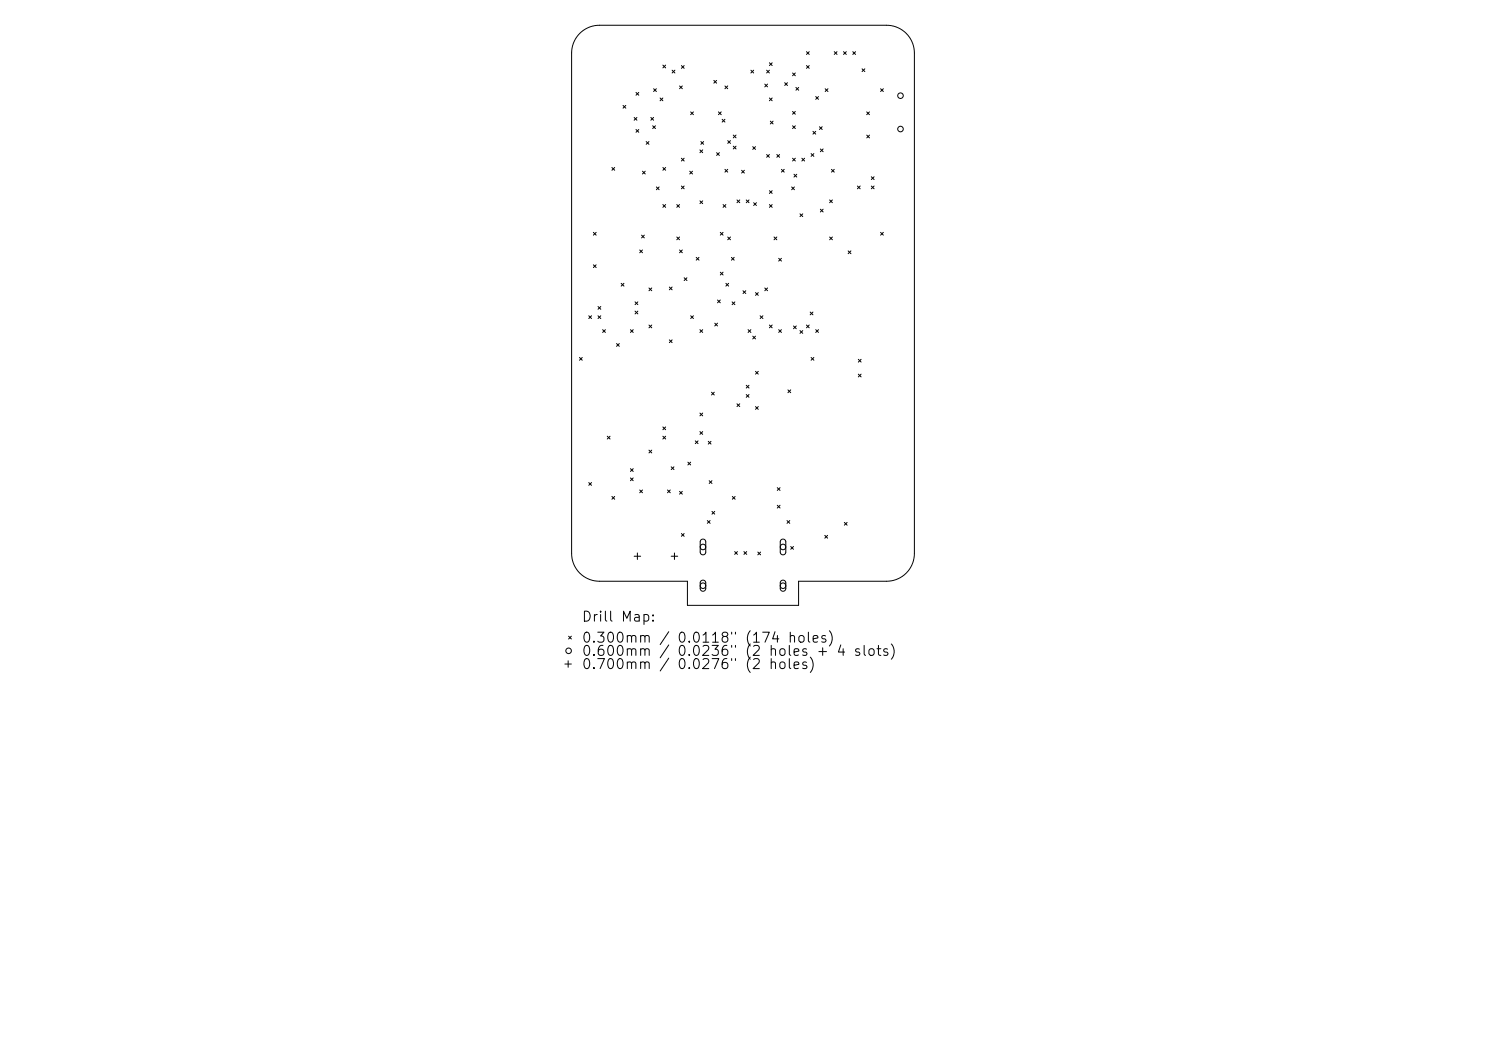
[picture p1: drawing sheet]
<svg xmlns="http://www.w3.org/2000/svg" width="297mm" height="210mm" viewBox="0 0 297 210" stroke-linecap="round" stroke-linejoin="round" font-family="sans-serif">
<defs><g id="words">
<g font-size="2">
<text x="116.1" y="124.7">Drill Map:</text>
<text x="116.1" y="128.9">0.300mm / 0.0118&quot; (174 holes)</text>
<text x="116.1" y="131.6">0.600mm</text>
<text x="135.2" y="131.6">0.0236&quot; (2 holes + 4 slots)</text>
<text x="116.1" y="134.2">0.700mm / 0.0276&quot; (2 holes)</text>
</g>
</g></defs>
<g fill="none" stroke="#000" stroke-width=".2">
<path d="M115.9 6.7a5.6 5.6 0 0 1 3.9-1.7h57.4a5.6 5.6 0 0 1 5.6 5.6v100a5.6 5.6 0 0 1-5.6 5.5h-17.6v4.9h-22.2v-4.9h-17.6a5.6 5.6 0 0 1-5.6-5.5v-100a5.6 5.6 0 0 1 1.7-3.9zM127.1 18.5l.6 .5M127.7 18.5l-.6 .5M130.6 17.7l.6 .6M131.2 17.7l-.6 .6M131.9 19.6l.6 .5M132.5 19.6l-.6 .5M132.5 13l.5 .6M133 13l-.5 .6M134.3 14l.6 .6M134.9 14l-.6 .6M135.8 17.2l.6 .5"/>
<path d="M136.2 13.1l.5 .6M136.4 17.2l-.6 .5M136.7 13.1l-.5 .6M142.7 16.1l.5 .5M143.2 16.1l-.5 .5M144.9 17.2l.5 .5M145.4 17.2l-.5 .5M150.1 14l.5 .6M150.6 14l-.5 .6M152.9 16.8l.5 .6M153.2 14l.6 .6M153.4 16.8l-.5 .6"/>
<path d="M153.8 14l-.6 .6M153.8 12.5l.5 .6M153.8 19.6l.5 .5M154.3 12.5l-.5 .6M154.3 19.6l-.5 .5M156.8 16.5l.6 .6M157.4 16.5l-.6 .6M158.4 14.6l.6 .5M159 14.6l-.6 .5M159.1 17.5l.5 .5M159.6 17.5l-.5 .5M161.2 10.3l.5 .6"/>
<path d="M161.2 13.1l.5 .6M161.7 10.3l-.5 .6M161.7 13.1l-.5 .6M163 19.3l.6 .6M163.6 19.3l-.6 .6M164.9 17.7l.6 .6M165.5 17.7l-.6 .6M166.7 10.3l.6 .6M167.3 10.3l-.6 .6M168.6 10.3l.5 .6M169.1 10.3l-.5 .6M170.4 10.3l.6 .6"/>
<path d="M171 10.3l-.6 .6M172.3 13.7l.5 .6M172.8 13.7l-.5 .6M176 17.7l.6 .6M176.6 17.7l-.6 .6M122.3 33.5l.6 .5M122.9 33.5l-.6 .5M124.5 21.1l.6 .5M125.1 21.1l-.6 .5M126.7 23.5l.6 .5M127.1 25.9l.6 .5M127.3 23.5l-.6 .5"/>
<path d="M127.7 25.9l-.6 .5M128.4 34.2l.6 .6M129 34.2l-.6 .6M129.2 28.3l.5 .5M129.7 28.3l-.5 .5M130.1 23.5l.5 .5M130.4 25.1l.6 .6M130.6 23.5l-.5 .5M131 25.1l-.6 .6M131.2 37.4l.5 .5M131.7 37.4l-.5 .5M132.5 33.5l.5 .5"/>
<path d="M133 33.5l-.5 .5M136.2 37.2l.5 .5M136.2 31.6l.5 .6M136.7 37.2l-.5 .5M136.7 31.6l-.5 .6M137.9 34.2l.5 .6M138 22.4l.6 .5M138.4 34.2l-.5 .6M138.6 22.4l-.6 .5M139.9 30l.5 .5M140.1 28.3l.5 .5M140.4 30l-.5 .5"/>
<path d="M140.6 28.3l-.5 .5M143.2 30.5l.6 .6M143.6 22.4l.5 .5M143.8 30.5l-.6 .6M144.1 22.4l-.5 .5M144.3 23.8l.6 .6M144.9 23.8l-.6 .6M144.9 33.8l.5 .6M145.4 33.8l-.5 .6M145.4 28.1l.6 .6M146 28.1l-.6 .6M146.6 29.2l.5 .6"/>
<path d="M146.6 27l.5 .5M147.1 27l-.5 .5M147.1 29.2l-.5 .6M147.3 39.9l.6 .6M147.9 39.9l-.6 .6M148.2 34l.6 .6M148.8 34l-.6 .6M149.1 39.9l.6 .6M149.7 39.9l-.6 .6M150.4 29.3l.6 .6M151 29.3l-.6 .6M153.2 30.9l.6 .5"/>
<path d="M153.8 30.9l-.6 .5M153.8 38.1l.5 .6M154 24.2l.5 .6M154.3 38.1l-.5 .6M154.5 24.2l-.5 .6M155.3 30.9l.5 .5M155.8 30.9l-.5 .5M156.2 33.8l.5 .6M156.7 33.8l-.5 .6M158.2 37.4l.6 .5M158.4 22.3l.6 .5M158.4 25.1l.6 .6"/>
<path d="M158.4 31.6l.6 .6M158.7 34.8l.5 .6M158.8 37.4l-.6 .5M159 31.6l-.6 .6M159 22.3l-.6 .5M159 25.1l-.6 .6M159.2 34.8l-.5 .6M160.3 31.6l.5 .6M160.8 31.6l-.5 .6M162.1 30.7l.6 .5M162.5 26.2l.5 .6M162.7 30.7l-.6 .5"/>
<path d="M163 26.2l-.5 .6M163.8 25.3l.5 .6M164 29.8l.5 .5M164.3 25.3l-.5 .6M164.5 29.8l-.5 .5M165.8 39.9l.6 .6M166.2 33.8l.5 .6M166.4 39.9l-.6 .6M166.7 33.8l-.5 .6M171.4 37.2l.5 .5M171.9 37.2l-.5 .5M173.2 22.4l.6 .5"/>
<path d="M173.2 27l.6 .6M173.8 22.4l-.6 .5M173.8 27l-.6 .6M174.1 35.3l.6 .6M174.1 37.2l.6 .5M174.7 35.3l-.6 .6M174.7 37.2l-.6 .5M118.6 46.4l.6 .6M118.6 52.9l.6 .6M119.2 46.4l-.6 .6M119.2 52.9l-.6 .6M124.2 56.6l.5 .6"/>
<path d="M124.7 56.6l-.5 .6M127.9 49.9l.5 .6M128.2 47l.6 .5M128.4 49.9l-.5 .6M128.8 47l-.6 .5M129.7 57.5l.6 .6M130.3 57.5l-.6 .6M132.5 40.9l.5 .5M133 40.9l-.5 .5M133.8 57.4l.5 .5M134.3 57.4l-.5 .5M135.3 40.9l.5 .5"/>
<path d="M135.3 47.4l.5 .5M135.8 47.4l-.5 .5M135.8 40.9l-.5 .5M135.8 49.9l.6 .6M136.4 49.9l-.6 .6M136.7 55.5l.6 .6M137.3 55.5l-.6 .6M139.2 51.4l.5 .6M139.7 51.4l-.5 .6M139.9 40.1l.5 .6M140.4 40.1l-.5 .6M143.4 59.9l.6 .6"/>
<path d="M144 59.9l-.6 .6M144 46.4l.5 .6M144 54.4l.5 .5M144.5 40.9l.6 .5M144.5 46.4l-.5 .6M144.5 54.4l-.5 .5M145.1 40.9l-.6 .5M145.1 56.6l.5 .6M145.4 47.4l.6 .5M145.6 56.6l-.5 .6M146 47.4l-.6 .5M146.2 51.4l.5 .6"/>
<path d="M146.7 51.4l-.5 .6M148.5 58.1l.6 .6M149.1 58.1l-.6 .6M150.6 40.5l.6 .6M151 58.5l.6 .5M151.2 40.5l-.6 .6M151.6 58.5l-.6 .5M152.9 57.5l.5 .6M153.4 57.5l-.5 .6M153.8 40.9l.5 .5M154.3 40.9l-.5 .5M154.7 47.4l.6 .5"/>
<path d="M155.3 47.4l-.6 .5M155.6 51.6l.6 .6M156.2 51.6l-.6 .6M159.9 42.7l.5 .6M160.4 42.7l-.5 .6M164 41.8l.5 .6M164.5 41.8l-.5 .6M165.8 47.4l.6 .5M166.4 47.4l-.6 .5M169.5 50.1l.6 .6M170.1 50.1l-.6 .6M176 46.4l.6 .6"/>
<path d="M176.6 46.4l-.6 .6M115.8 71.4l.6 .6M116.4 71.4l-.6 .6M117.7 63.1l.5 .6M118.2 63.1l-.5 .6M119.5 61.2l.6 .6M119.5 63.1l.6 .6M120.1 61.2l-.6 .6M120.1 63.1l-.6 .6M120.4 65.9l.6 .5M121 65.9l-.6 .5M123.2 68.6l.6 .6"/>
<path d="M123.8 68.6l-.6 .6M126 65.9l.6 .5M126.6 65.9l-.6 .5M126.9 60.3l.6 .6M126.9 62.2l.6 .5M127.5 60.3l-.6 .6M127.5 62.2l-.6 .5M129.7 64.9l.6 .6M130.3 64.9l-.6 .6M133.8 67.9l.5 .6M134.3 67.9l-.5 .6M138 63.1l.6 .6"/>
<path d="M138.6 63.1l-.6 .6M139.9 65.9l.5 .5M140.4 65.9l-.5 .5M142.2 78.4l.6 .5M142.8 78.4l-.6 .5M142.9 64.6l.5 .5M143.4 64.6l-.5 .5M146.3 60.3l.6 .6M146.9 60.3l-.6 .6M149.1 77l.6 .5M149.1 78.8l.6 .6M149.5 65.9l.6 .5"/>
<path d="M149.7 77l-.6 .5M149.7 78.8l-.6 .6M150.1 65.9l-.6 .5M150.4 67.2l.6 .5M151 67.2l-.6 .5M151 74.2l.6 .6M151.6 74.2l-.6 .6M151.9 63.1l.6 .6M152.5 63.1l-.6 .6M153.8 64.9l.5 .6M154.3 64.9l-.5 .6M155.6 65.9l.6 .5"/>
<path d="M156.2 65.9l-.6 .5M157.5 77.9l.5 .6M158 77.9l-.5 .6M158.6 65.1l.5 .6M159.1 65.1l-.5 .6M159.9 66.1l.5 .5M160.4 66.1l-.5 .5M161.2 64.9l.5 .6M161.7 64.9l-.5 .6M161.9 62.4l.6 .5M162.1 71.4l.6 .6M162.5 62.4l-.6 .5"/>
<path d="M162.7 71.4l-.6 .6M163 65.9l.6 .5M163.6 65.9l-.6 .5M171.6 71.8l.5 .6M171.6 74.8l.5 .5M172.1 71.8l-.5 .6M172.1 74.8l-.5 .5M117.7 96.4l.5 .6M118.2 96.4l-.5 .6M121.4 87.2l.5 .5M121.9 87.2l-.5 .5M122.3 99.2l.6 .6"/>
<path d="M122.9 99.2l-.6 .6M126 93.6l.6 .6M126 95.5l.6 .6M126.6 95.5l-.6 .6M126.6 93.6l-.6 .6M127.9 97.9l.5 .6M128.4 97.9l-.5 .6M129.7 89.9l.6 .6M130.3 89.9l-.6 .6M132.5 85.3l.5 .6M132.5 87.2l.5 .5M133 87.2l-.5 .5"/>
<path d="M133 85.3l-.5 .6M133.4 97.9l.6 .6M134 97.9l-.6 .6M134.2 93.3l.5 .5M134.7 93.3l-.5 .5M135.8 98.2l.6 .5M136.4 98.2l-.6 .5M137.5 92.4l.5 .5M138 92.4l-.5 .5M139 88.1l.5 .5M139.5 88.1l-.5 .5M139.9 82.5l.5 .6"/>
<path d="M139.9 86.2l.5 .6M140.4 82.5l-.5 .6M140.4 86.2l-.5 .6M141.6 88.2l.5 .5M141.7 96.1l.6 .5M142.1 88.2l-.5 .5M142.3 96.1l-.6 .5M146.4 99.2l.5 .6M146.9 99.2l-.5 .6M147.3 80.7l.6 .5M147.9 80.7l-.6 .5M151 81.2l.6 .6"/>
<path d="M151.6 81.2l-.6 .6M155.4 97.4l.5 .6M155.9 97.4l-.5 .6M126.7 111.1h1.3M127.4 110.5v1.3M134.2 111.1h1.2M134.8 110.5v1.3M136.2 106.6l.5 .6M136.7 106.6l-.5 .6M140.1 107.9l.6-.1 .3 .4v2.2l-.1 .3-.3 .2-.4-.1-.2-.4-.1-2.2zM140.1 116.1l.5-.2 .4 .4v1.4l-.4 .4h-.4l-.2-.4-.1-1.3zM141.4 104l.5 .6"/>
<path d="M141.9 104l-.5 .6M142.3 102.2l.6 .5M142.9 102.2l-.6 .5M146.8 110.2l.6 .6M147.4 110.2l-.6 .6M148.7 110.2l.5 .6M149.2 110.2l-.5 .6M151.5 110.3l.5 .6M152 110.3l-.5 .6M155.4 101l.5 .5M155.9 101l-.5 .5M156.1 107.9l.6-.1 .3 .4v2.2l-.1 .3-.3 .2-.4-.1-.2-.4-.1-2.2z"/>
<path d="M156.1 116.1l.5-.2 .4 .4v1.4l-.4 .4h-.4l-.2-.4-.1-1.3zM157.3 104l.6 .6M157.9 104l-.6 .6M158 109.2l.6 .6M158.6 109.2l-.6 .6M164.9 107l.5 .5M165.4 107l-.5 .5M168.8 104.4l.5 .5M169.3 104.4l-.5 .5M112.9 132.7h1.3M113.6 132v1.3M113.6 127.1l.6 .6"/>
<path d="M114.2 127.1l-.6 .6"/>
<circle cx="180" cy="19.1" r=".56"/>
<circle cx="180" cy="25.8" r=".56"/>
<circle cx="140.5" cy="109.3" r=".56"/>
<circle cx="140.5" cy="117" r=".56"/>
<circle cx="156.5" cy="109.3" r=".56"/>
<circle cx="156.5" cy="117" r=".56"/>
<circle cx="113.6" cy="130" r=".56"/>
</g>
<use href="#words"/>
</svg>
